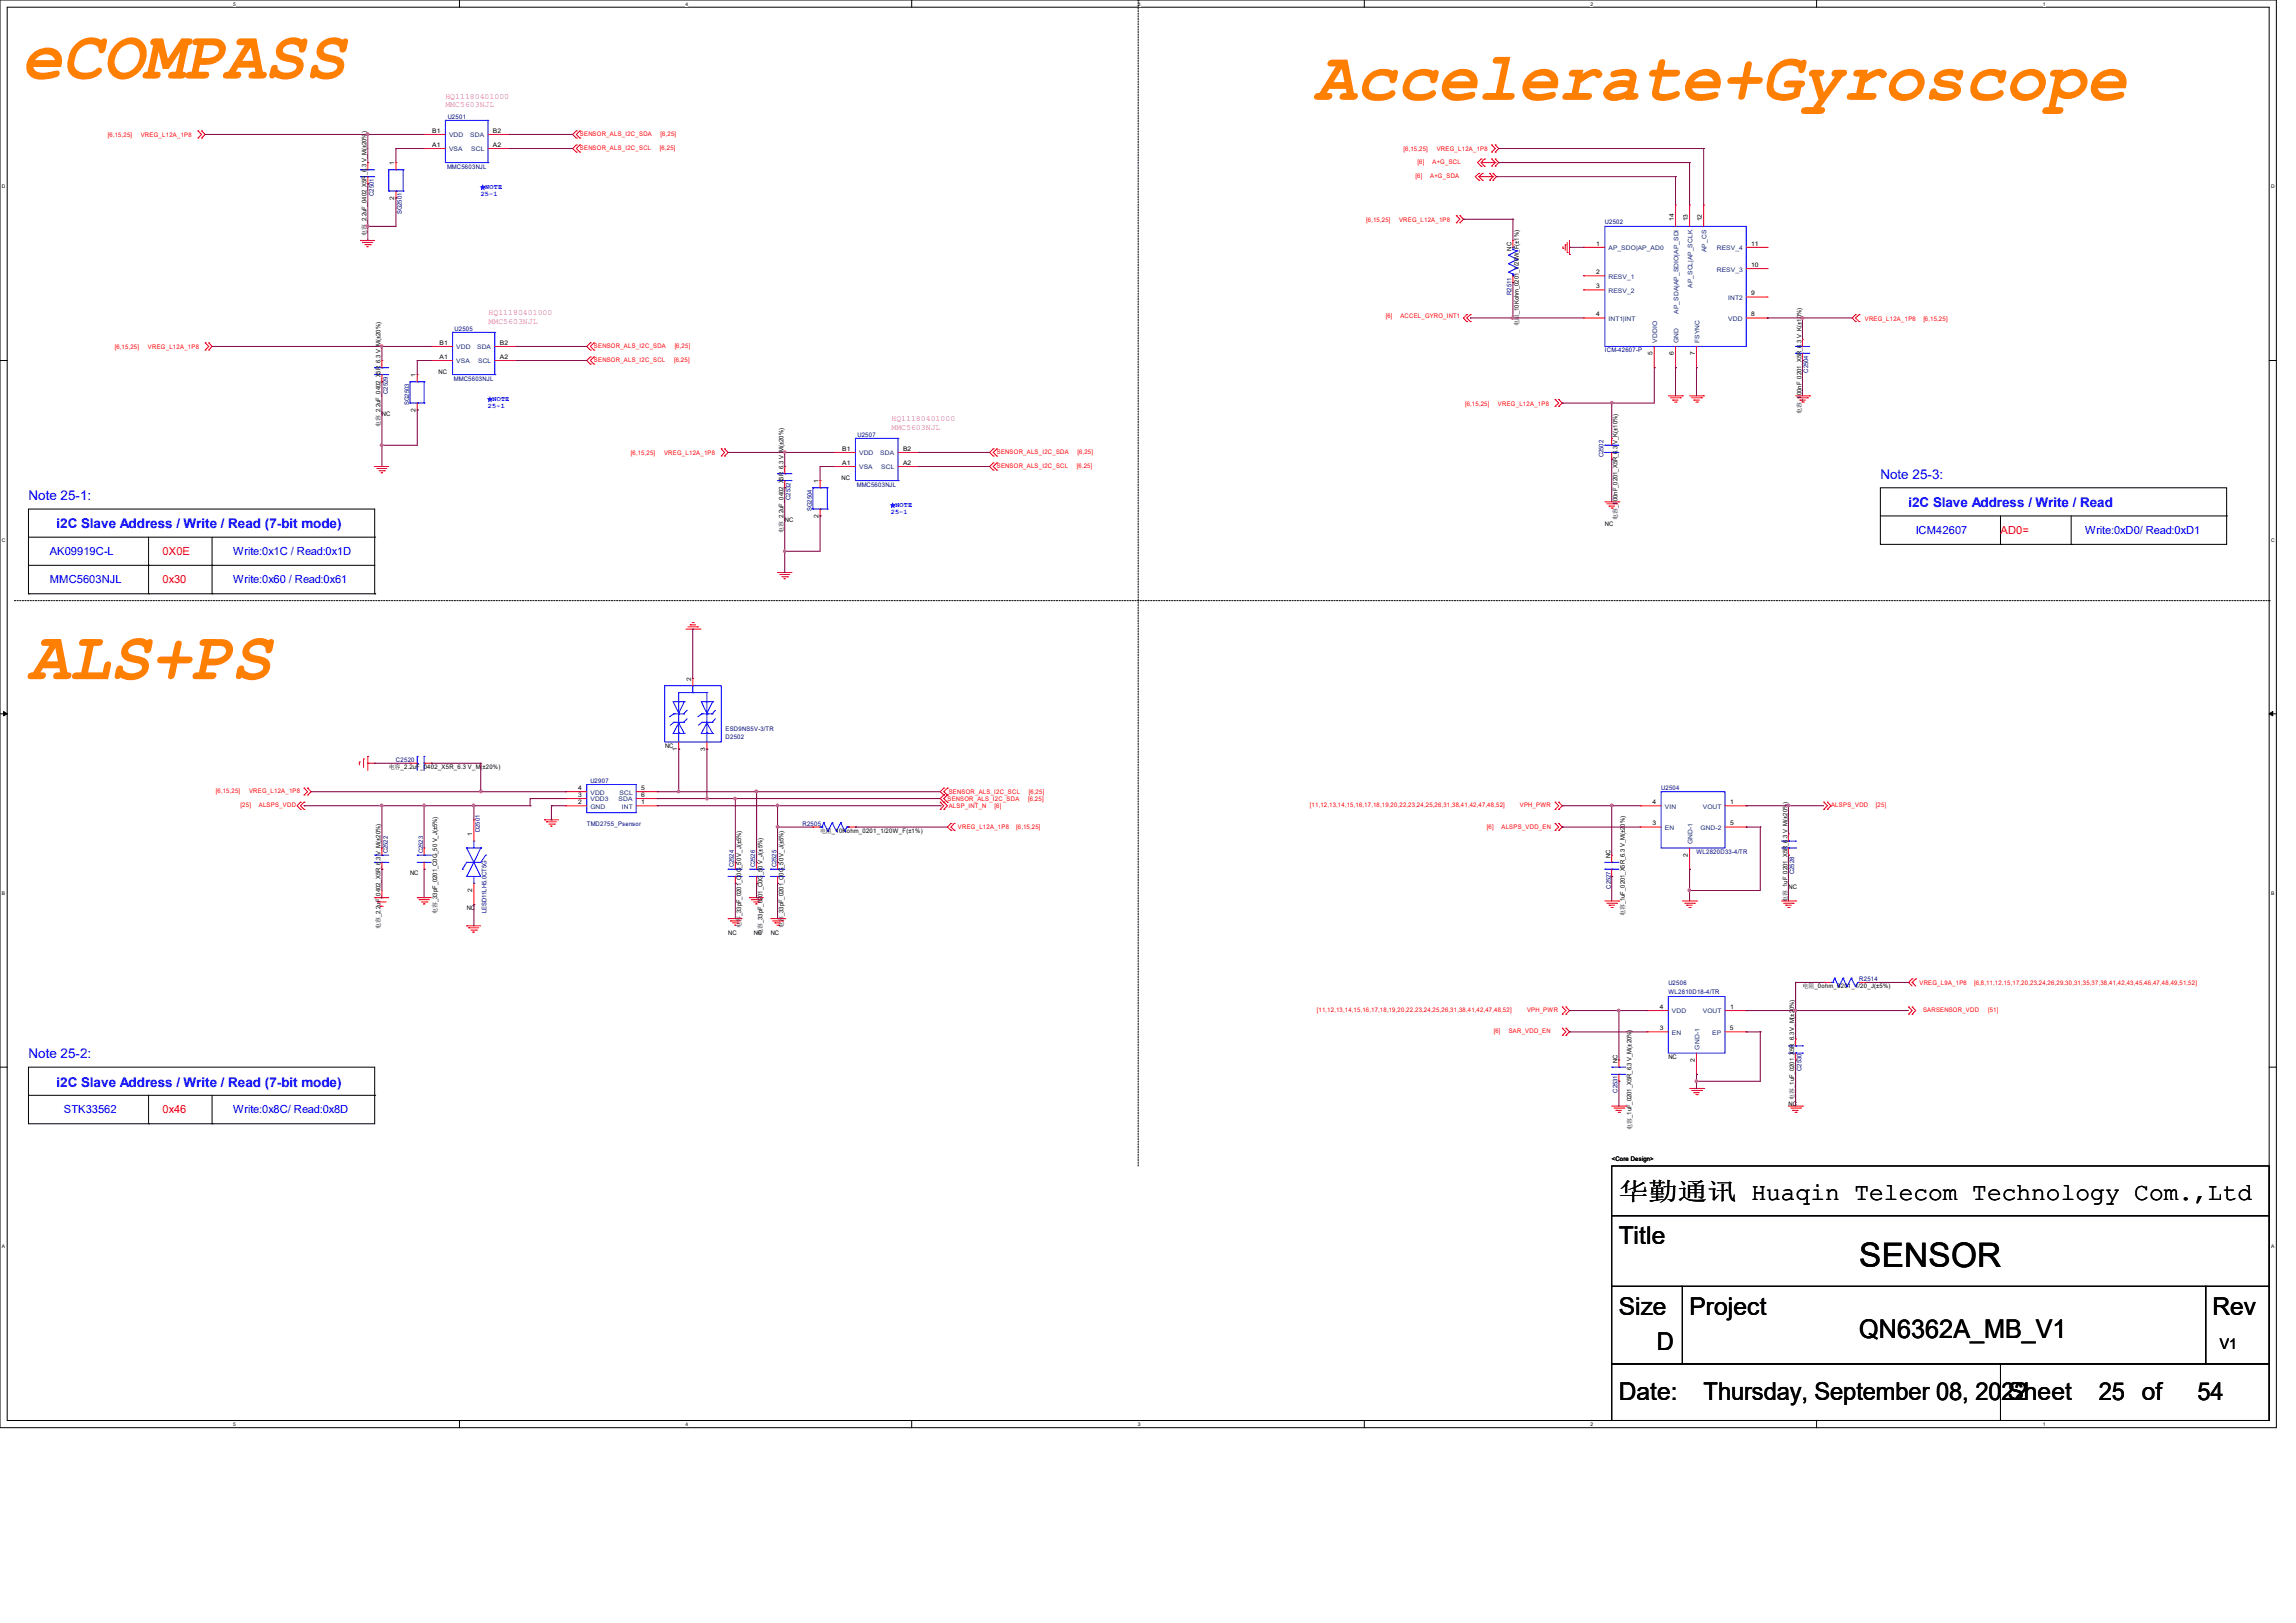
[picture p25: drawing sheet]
<svg xmlns="http://www.w3.org/2000/svg" width="297mm" height="210mm" viewBox="0 0 297 210" stroke-linecap="round" stroke-linejoin="round" font-family="sans-serif">
<defs><g id="words">
<g font-size="8.8" fill="#ff8000">
<text x="2.8" y="10.2">eCOMPASS</text>
<text x="170.1" y="12.9">Accelerate+Gyroscope</text>
<text x="3.7" y="87.9">ALS+PS</text>
</g>
<text font-size="4.4" x="240.5" y="163.9">SENSOR</text>
<text font-size="3.3" x="240.5" y="173.1">QN6362A_MB_V1</text>
<g font-size="3.2">
<text x="209.4" y="155.2">华勤通讯 Huaqin Telecom Technology Com.,Ltd</text>
<text x="209.4" y="161">Title</text>
<text x="209.4" y="170.2">Size</text>
<text x="218.6" y="170.2">Project</text>
<text x="286.2" y="170.2">Rev</text>
<text x="214.3" y="174.8">D</text>
<text x="209.4" y="181.1">Date:</text>
<text x="220.4" y="181.2">Thursday, September 08, 2022</text>
<text x="259.7" y="181.1">Sheet</text>
<text x="271.5" y="181.2">25 of</text>
<text x="284.3" y="181.2">54</text>
</g>
<text font-size="1.9" x="287.2" y="174.5">V1</text>
<g font-size="1.7" fill="#00f">
<text x="3.7" y="64.7">Note 25-1:</text>
<text x="243.2" y="62">Note 25-3:</text>
<text x="246.9" y="65.6">i2C Slave Address / Write / Read</text>
<text x="7.3" y="68.4">i2C Slave Address / Write / Read (7-bit mode)</text>
<text x="3.7" y="136.9">Note 25-2:</text>
<text x="7.3" y="140.6">i2C Slave Address / Write / Read (7-bit mode)</text>
</g>
<g font-size="1.4" fill="#00f">
<text x="6.4" y="71.8">AK09919C-L</text>
<text x="30.2" y="71.8">Write:0x1C / Read:0x1D</text>
<text x="247.8" y="69">ICM42607</text>
<text x="269.7" y="69">Write:0xD0/ Read:0xD1</text>
<text x="6.4" y="75.4">MMC5603NJL</text>
<text x="30.2" y="75.4">Write:0x60 / Read:0x61</text>
<text x="8.3" y="144">STK33562</text>
<text x="30.2" y="144">Write:0x8C/ Read:0x8D</text>
</g>
<g font-size="1.4" fill="#f00">
<text x="21" y="71.8">0X0E</text>
<text x="258.8" y="69">AD0=</text>
<text x="21" y="75.4">0x30</text>
<text x="21" y="144">0x46</text>
</g>
<g font-size="1.1" fill="#f0f">
<text x="57.6" y="12.8">HQ11180401000</text>
<text x="57.6" y="13.9">MMC5603NJL</text>
<text x="63.2" y="40.8">HQ11180401000</text>
<text x="63.2" y="41.9">MMC5603NJL</text>
<text x="115.3" y="54.5">HQ11180401000</text>
<text x="115.3" y="55.6">MMC5603NJL</text>
</g>
<g font-size=".9" fill="#00f">
<text x="62.2" y="25.4">25-1</text>
<text x="62.8" y="24.5">NOTE</text>
<text x="63.1" y="52.8">25-1</text>
<text x="63.7" y="51.9">NOTE</text>
<text x="115.8" y="65.7">NOTE</text>
<text x="115.2" y="66.5">25-1</text>
</g>
<g font-size=".8" fill="#f00">
<text x="14" y="17.8">[6,15,25]</text>
<text x="18.2" y="17.8">VREG_L12A_1P8</text>
<text x="75" y="17.6">SENSOR_ALS_I2C_SDA</text>
<text x="85.5" y="17.6">[6,25]</text>
<text x="75" y="19.4">SENSOR_ALS_I2C_SCL</text>
<text x="85.4" y="19.4">[6,25]</text>
<text x="181.6" y="19.6">[6,15,25]</text>
<text x="183.1" y="23.1">[6]</text>
<text x="183.4" y="21.3">[6]</text>
<text x="185" y="23.1">A+G_SDA</text>
<text x="185.3" y="21.3">A+G_SCL</text>
<text x="185.9" y="19.6">VREG_L12A_1P8</text>
<text x="176.7" y="28.7">[6,15,25]</text>
<text x="181" y="28.7">VREG_L12A_1P8</text>
<text x="179.3" y="41.2">[6]</text>
<text x="181.2" y="41.2">ACCEL_GYRO_INT1</text>
<text x="241.2" y="41.6">VREG_L12A_1P8</text>
<text x="248.8" y="41.6">[6,15,25]</text>
<text x="14.8" y="45.2">[6,15,25]</text>
<text x="19.1" y="45.2">VREG_L12A_1P8</text>
<text x="76.8" y="46.9">SENSOR_ALS_I2C_SCL</text>
<text x="76.8" y="45">SENSOR_ALS_I2C_SDA</text>
<text x="87.2" y="46.9">[6,25]</text>
<text x="87.3" y="45">[6,25]</text>
<text x="189.5" y="52.5">[6,15,25]</text>
<text x="193.8" y="52.5">VREG_L12A_1P8</text>
<text x="81.6" y="58.9">[6,15,25]</text>
<text x="85.9" y="58.9">VREG_L12A_1P8</text>
<text x="129" y="58.8">SENSOR_ALS_I2C_SDA</text>
<text x="139.4" y="58.8">[6,25]</text>
<text x="129" y="60.6">SENSOR_ALS_I2C_SCL</text>
<text x="139.3" y="60.6">[6,25]</text>
<text x="27.9" y="102.7">[6,15,25]</text>
<text x="31.1" y="104.5">[25]</text>
<text x="32.2" y="102.7">VREG_L12A_1P8</text>
<text x="33.5" y="104.5">ALSPS_VDD</text>
<text x="122.6" y="103.6">SENSOR_ALS_I2C_SDA</text>
<text x="122.7" y="102.7">SENSOR_ALS_I2C_SCL</text>
<text x="122.7" y="104.6">ALSP_INT_N</text>
<text x="123.9" y="107.2">VREG_L12A_1P8</text>
<text x="128.7" y="104.6">[6]</text>
<text x="131.5" y="107.2">[6,15,25]</text>
<text x="133" y="103.6">[6,25]</text>
<text x="133.1" y="102.7">[6,25]</text>
<text x="169.5" y="104.5">[11,12,13,14,15,16,17,18,19,20,22,23,24,25,26,31,38,41,42,47,48,52]</text>
<text x="192.3" y="107.2">[6]</text>
<text x="194.2" y="107.2">ALSPS_VDD_EN</text>
<text x="196.6" y="104.5">VPH_PWR</text>
<text x="236.9" y="104.5">ALSPS_VDD</text>
<text x="242.7" y="104.5">[25]</text>
<text x="170.3" y="131">[11,12,13,14,15,16,17,18,19,20,22,23,24,25,26,31,38,41,42,47,48,52]</text>
<text x="197.5" y="131">VPH_PWR</text>
<text x="248.3" y="127.5">VREG_L9A_1P8</text>
<text x="248.8" y="131">SARSENSOR_VDD</text>
<text x="255.4" y="127.5">[6,8,11,12,15,17,20,23,24,26,29,30,31,35,37,38,41,42,43,45,46,47,48,49,51,52]</text>
<text x="257.2" y="131">[51]</text>
<text x="193.2" y="133.7">[6]</text>
<text x="195.2" y="133.7">SAR_VDD_EN</text>
</g>
<g font-size=".8">
<text x="55.9" y="17.2">B1</text>
<text x="63.8" y="17.2">B2</text>
<text x="51" y="21.3" transform="rotate(-90 51 21.3)">1</text>
<text x="55.9" y="19">A1</text>
<text x="63.8" y="19">A2</text>
<text x="51" y="25.8" transform="rotate(-90 51 25.8)">2</text>
<text x="216.5" y="28.6" transform="rotate(-90 216.5 28.6)">14</text>
<text x="218.3" y="28.6" transform="rotate(-90 218.3 28.6)">13</text>
<text x="220.2" y="28.6" transform="rotate(-90 220.2 28.6)">12</text>
<text x="47.4" y="30.6" transform="rotate(-90 47.4 30.6)">电容_2.2uF_0402_X5R_6.3 V_M(±20%)</text>
<text x="195.5" y="32.4" transform="rotate(-90 195.5 32.4)">NC</text>
<text x="206.5" y="31.8">1</text>
<text x="206.5" y="35.5">2</text>
<text x="226.6" y="34.5">10</text>
<text x="226.6" y="31.8">11</text>
<text x="206.5" y="37.3">3</text>
<text x="206.5" y="40.9">4</text>
<text x="226.5" y="40.9">8</text>
<text x="226.5" y="38.2">9</text>
<text x="56.8" y="44.6">B1</text>
<text x="56.8" y="46.4">A1</text>
<text x="64.7" y="46.4">A2</text>
<text x="64.7" y="44.6">B2</text>
<text x="196.5" y="42.2" transform="rotate(-90 196.5 42.2)">电阻_10Kohm_0201_1/20W_F(±1%)</text>
<text x="213.8" y="45.9" transform="rotate(-90 213.8 45.9)">5</text>
<text x="216.5" y="45.9" transform="rotate(-90 216.5 45.9)">6</text>
<text x="219.2" y="45.9" transform="rotate(-90 219.2 45.9)">7</text>
<text x="49.4" y="53.8">NC</text>
<text x="53.8" y="53.3" transform="rotate(-90 53.8 53.3)">2</text>
<text x="53.8" y="48.8" transform="rotate(-90 53.8 48.8)">1</text>
<text x="56.7" y="48.4">NC</text>
<text x="233" y="53.5" transform="rotate(-90 233 53.5)">电容_100nF_0201_X5R_6.3 V_K(±10%)</text>
<text x="49.2" y="55.2" transform="rotate(-90 49.2 55.2)">电容_2.2uF_0402_X5R_6.3 V_M(±20%)</text>
<text x="109" y="58.3">B1</text>
<text x="116.8" y="58.3">B2</text>
<text x="105.9" y="62.5" transform="rotate(-90 105.9 62.5)">1</text>
<text x="108.9" y="62.1">NC</text>
<text x="109" y="60.1">A1</text>
<text x="116.8" y="60.1">A2</text>
<text x="101.3" y="69" transform="rotate(-90 101.3 69)">电容_2.2uF_0402_X5R_6.3 V_M(±20%)</text>
<text x="101.5" y="67.5">NC</text>
<text x="105.9" y="67" transform="rotate(-90 105.9 67)">2</text>
<text x="207.6" y="68.1">NC</text>
<text x="209.3" y="67.2" transform="rotate(-90 209.3 67.2)">电容_100nF_0201_X5R_6.3 V_K(±10%)</text>
<text x="89.4" y="88.1" transform="rotate(-90 89.4 88.1)">2</text>
<text x="50.3" y="99.5">电容_2.2uF_0402_X5R_6.3 V_M(±20%)</text>
<text x="86" y="96.8">NC</text>
<text x="87.6" y="97.1" transform="rotate(-90 87.6 97.1)">1</text>
<text x="91.2" y="97.1" transform="rotate(-90 91.2 97.1)">3</text>
<text x="74.8" y="104">2</text>
<text x="74.8" y="103.1">3</text>
<text x="74.8" y="102.2">4</text>
<text x="82.9" y="104">1</text>
<text x="82.9" y="102.2">5</text>
<text x="82.9" y="103.1">6</text>
<text x="106.1" y="107.8">电阻_10Kohm_0201_1/20W_F(±1%)</text>
<text x="213.8" y="106.8">3</text>
<text x="213.8" y="104">4</text>
<text x="223.8" y="104">1</text>
<text x="223.8" y="106.8">5</text>
<text x="53" y="113.2">NC</text>
<text x="61.1" y="108.2" transform="rotate(-90 61.1 108.2)">1</text>
<text x="208.3" y="111.1" transform="rotate(-90 208.3 111.1)">NC</text>
<text x="218.3" y="110.8" transform="rotate(-90 218.3 110.8)">2</text>
<text x="56.6" y="118.2" transform="rotate(-90 56.6 118.2)">电容_33pF_0201_C0G_50 V_J(±5%)</text>
<text x="60.4" y="117.8">NC</text>
<text x="61.1" y="115.4" transform="rotate(-90 61.1 115.4)">2</text>
<text x="210.2" y="118.5" transform="rotate(-90 210.2 118.5)">电容_1uF_0201_X5R_6.3 V_M(±20%)</text>
<text x="231.2" y="116.7" transform="rotate(-90 231.2 116.7)">电容_1uF_0201_X5R_6.3 V_M(±20%)</text>
<text x="231.4" y="115.1">NC</text>
<text x="49.2" y="120.2" transform="rotate(-90 49.2 120.2)">电容_2.2uF_0402_X5R_6.3 V_M(±20%)</text>
<text x="94.2" y="120.9">NC</text>
<text x="95.9" y="120.1" transform="rotate(-90 95.9 120.1)">电容_33pF_0201_C0G_50 V_J(±5%)</text>
<text x="97.5" y="120.9">NC</text>
<text x="98.6" y="121" transform="rotate(-90 98.6 121)">电容_33pF_0201_C0G_50 V_J(±5%)</text>
<text x="99.7" y="120.9">NC</text>
<text x="101.3" y="120.1" transform="rotate(-90 101.3 120.1)">电容_33pF_0201_C0G_50 V_J(±5%)</text>
<text x="214.7" y="130.5">4</text>
<text x="223.8" y="130.5">1</text>
<text x="233.2" y="127.9">电阻_0ohm_0201_1/20_J(±5%)</text>
<text x="209.2" y="137.6" transform="rotate(-90 209.2 137.6)">NC</text>
<text x="214.7" y="133.3">3</text>
<text x="215.8" y="137.1">NC</text>
<text x="219.2" y="137.4" transform="rotate(-90 219.2 137.4)">2</text>
<text x="223.8" y="133.3">5</text>
<text x="231.4" y="143.2">NC</text>
<text x="232.1" y="142.3" transform="rotate(-90 232.1 142.3)">电容_1uF_0201_X5R_6.3 V_M(±20%)</text>
<text x="211.1" y="146.2" transform="rotate(-90 211.1 146.2)">电容_1uF_0201_X5R_6.3 V_M(±20%)</text>
<text x="208.5" y="150.3">&lt;Core Design&gt;</text>
</g>
<g font-size=".8" fill="#000080">
<text x="57.9" y="15.4">U2501</text>
<text x="57.8" y="21.8">MMC5603NJL</text>
<text x="48.3" y="25.4" transform="rotate(-90 48.3 25.4)">C2501</text>
<text x="52" y="27.7" transform="rotate(-90 52 27.7)">SG2501</text>
<text x="207.6" y="29">U2502</text>
<text x="195.5" y="38.1" transform="rotate(-90 195.5 38.1)">R2511</text>
<text x="58.8" y="42.8">U2505</text>
<text x="207.6" y="45.6">ICM-42607-P</text>
<text x="50.2" y="51" transform="rotate(-90 50.2 51)">C2529</text>
<text x="52.9" y="52.4" transform="rotate(-90 52.9 52.4)">SG2503</text>
<text x="58.7" y="49.3">MMC5603NJL</text>
<text x="233.9" y="48.2" transform="rotate(-90 233.9 48.2)">C2504</text>
<text x="110.9" y="56.6">U2507</text>
<text x="207.4" y="59.2" transform="rotate(-90 207.4 59.2)">C2502</text>
<text x="102.3" y="64.7" transform="rotate(-90 102.3 64.7)">C2532</text>
<text x="110.8" y="63">MMC5603NJL</text>
<text x="105" y="66.1" transform="rotate(-90 105 66.1)">SG2504</text>
<text x="93.9" y="95.7">D2502</text>
<text x="93.9" y="94.6">ESD9NS5V-3/TR</text>
<text x="51.2" y="98.6">C2520</text>
<text x="76.4" y="101.3">U2907</text>
<text x="62.1" y="107.7" transform="rotate(-90 62.1 107.7)">D2501</text>
<text x="75.9" y="106.8">TMD2755_Psensor</text>
<text x="103.8" y="106.8">R2505</text>
<text x="214.9" y="102.3">U2504</text>
<text x="50.2" y="110.4" transform="rotate(-90 50.2 110.4)">C2522</text>
<text x="54.7" y="110.4" transform="rotate(-90 54.7 110.4)">C2523</text>
<text x="95" y="112.2" transform="rotate(-90 95 112.2)">C2524</text>
<text x="97.7" y="112.2" transform="rotate(-90 97.7 112.2)">C2526</text>
<text x="100.5" y="112.2" transform="rotate(-90 100.5 112.2)">C2525</text>
<text x="219.4" y="110.5">WL2820D33-4/TR</text>
<text x="232.1" y="113.1" transform="rotate(-90 232.1 113.1)">C2528</text>
<text x="63" y="118.2" transform="rotate(-90 63 118.2)">LESD11LH5.0CT5G</text>
<text x="208.4" y="115" transform="rotate(-90 208.4 115)">C2527</text>
<text x="215.8" y="127.5">U2506</text>
<text x="215.8" y="128.6">WL2810D18-4/TR</text>
<text x="240.5" y="127">R2514</text>
<text x="209.2" y="141.4" transform="rotate(-90 209.2 141.4)">C2531</text>
<text x="233" y="138.6" transform="rotate(-90 233 138.6)">C2530</text>
</g>
<g font-size=".8" fill="#004080">
<text x="58.1" y="17.8">VDD</text>
<text x="60.8" y="17.8">SDA</text>
<text x="58.1" y="19.6">VSA</text>
<text x="61" y="19.6">SCL</text>
<text x="208.1" y="32.4">AP_SDO|AP_AD0</text>
<text x="220.8" y="32.6" transform="rotate(-90 220.8 32.6)">AP_CS</text>
<text x="222.1" y="35.1">RESV_3</text>
<text x="222.1" y="32.4">RESV_4</text>
<text x="208.1" y="36.1">RESV_1</text>
<text x="208.1" y="37.9">RESV_2</text>
<text x="208.1" y="41.5">INT1|INT</text>
<text x="217.1" y="40.6" transform="rotate(-90 217.1 40.6)">AP_SDA|AP_SDIO|AP_SDI</text>
<text x="218.9" y="37.3" transform="rotate(-90 218.9 37.3)">AP_SCL|AP_SCLK</text>
<text x="223.6" y="41.5">VDD</text>
<text x="223.6" y="38.8">INT2</text>
<text x="59" y="45.2">VDD</text>
<text x="59" y="47">VSA</text>
<text x="61.7" y="45.2">SDA</text>
<text x="61.9" y="47">SCL</text>
<text x="214.4" y="44.4" transform="rotate(-90 214.4 44.4)">VDDIO</text>
<text x="217.1" y="44.4" transform="rotate(-90 217.1 44.4)">GND</text>
<text x="219.8" y="44.4" transform="rotate(-90 219.8 44.4)">FSYNC</text>
<text x="111.1" y="58.9">VDD</text>
<text x="113.9" y="58.9">SDA</text>
<text x="111.1" y="60.7">VSA</text>
<text x="114" y="60.7">SCL</text>
<text x="76.4" y="104.6">GND</text>
<text x="76.4" y="103.7">VDD3</text>
<text x="76.4" y="102.8">VDD</text>
<text x="80" y="103.7">SDA</text>
<text x="80.1" y="102.8">SCL</text>
<text x="80.4" y="104.6">INT</text>
<text x="215.4" y="107.4">EN</text>
<text x="215.4" y="104.6">VIN</text>
<text x="220" y="107.4">GND-2</text>
<text x="220.3" y="104.6">VOUT</text>
<text x="218.9" y="109.3" transform="rotate(-90 218.9 109.3)">GND-1</text>
<text x="216.3" y="131.1">VDD</text>
<text x="220.3" y="131.1">VOUT</text>
<text x="216.3" y="133.9">EN</text>
<text x="219.8" y="135.8" transform="rotate(-90 219.8 135.8)">GND-1</text>
<text x="221.5" y="133.9">EP</text>
</g>
<g font-size=".6">
<text x="30.2" y=".7">5</text>
<text x="88.7" y=".7">4</text>
<text x="147.2" y=".7">3</text>
<text x="205.7" y=".7">2</text>
<text x="264.2" y=".7">1</text>
<text x=".3" y="24.4">D</text>
<text x="293.8" y="24.4">D</text>
<text x=".3" y="70.1">C</text>
<text x="293.8" y="70.1">C</text>
<text x=".3" y="115.8">B</text>
<text x="293.8" y="115.8">B</text>
<text x=".3" y="161.5">A</text>
<text x="293.8" y="161.5">A</text>
<text x="30.2" y="184.5">5</text>
<text x="88.7" y="184.5">4</text>
<text x="147.2" y="184.5">3</text>
<text x="205.7" y="184.5">2</text>
<text x="264.2" y="184.5">1</text>
</g>
<g font-size=".6" fill="#00f">
<text x="62.2" y="24.5">★</text>
<text x="63.1" y="51.9">★</text>
<text x="115.2" y="65.6">★</text>
</g>
</g></defs>
<path d="M0 0h294.5v184.7h-294.5zM.9 .9h292.6v182.9h-292.6z" fill="none" stroke="#000" stroke-width=".13"/>
<g fill="#fff">
<path d="M30.2 .1h.3v.7h-.3z"/>
<path d="M30.2 183.9h.3v.8h-.3z"/>
</g>
<path d="M59.4 0v.9M59.4 183.8v.9" fill="none" stroke="#000" stroke-width=".13"/>
<g fill="#fff">
<path d="M88.7 .1h.3v.7h-.3z"/>
<path d="M88.7 183.9h.3v.8h-.3z"/>
</g>
<path d="M117.9 0v.9M117.9 183.8v.9" fill="none" stroke="#000" stroke-width=".13"/>
<g fill="#fff">
<path d="M147.2 .1h.3v.7h-.3z"/>
<path d="M147.2 183.9h.3v.8h-.3z"/>
</g>
<path d="M176.5 0v.9M176.5 183.8v.9" fill="none" stroke="#000" stroke-width=".13"/>
<g fill="#fff">
<path d="M205.7 .1h.4v.7h-.4z"/>
<path d="M205.7 183.9h.4v.8h-.4z"/>
</g>
<path d="M235 0v.9M235 183.8v.9" fill="none" stroke="#000" stroke-width=".13"/>
<g fill="#fff">
<path d="M264.2 .1h.4v.7h-.4z"/>
<path d="M264.2 183.9h.4v.8h-.4z"/>
<path d="M.3 23.8h.4v.7h-.4z"/>
<path d="M293.8 23.8h.5v.7h-.5z"/>
<path d="M.3 69.5h.4v.7h-.4z"/>
<path d="M293.8 69.5h.5v.7h-.5z"/>
</g>
<path d="M0 46.7h.9M293.5 46.7h1" fill="none" stroke="#000" stroke-width=".13"/>
<g fill="#fff">
<path d="M.3 115.2h.4v.8h-.4z"/>
<path d="M293.8 115.2h.4v.8h-.4z"/>
</g>
<path d="M0 92.4h.9M293.5 92.4h1" fill="none" stroke="#000" stroke-width=".13"/>
<path d="M.5 92.1l.4 .3-.4 .2zM293.5 92.4l.5-.3v.5z" fill="#000" stroke="#000" stroke-width=".13"/>
<g fill="#fff">
<path d="M.3 161h.3v.7h-.3z"/>
<path d="M293.8 161h.4v.7h-.4z"/>
</g>
<g fill="none" stroke="#000" stroke-width=".13">
<path d="M3.7 65.9h44.8v7.3h-44.8zM3.7 76.8h.1M3.7 69.5h44.8M3.7 76.8h44.8M3.7 73.2v3.6M19.2 73.2h.1M19.2 76.8h.1M19.2 69.5v7.3M27.4 73.2h.1M27.4 76.8h.1M27.4 69.5v7.3M48.5 69.5h.1"/>
<path d="M48.5 76.8h.1M48.5 73.2v3.6M243.2 63.1h44.8v7.3h-44.8zM243.2 66.8h44.8M258.8 70.4h.1M258.8 66.8v3.6M267.9 70.4h.1M267.9 66.8v3.6M288 66.8h.1M0 138.1h.9M3.7 138.1h44.8v7.3h-44.8zM293.5 138.1h1"/>
<path d="M3.7 141.7h44.8M19.2 145.4h.1M19.2 141.7v3.7M27.4 145.4h.1M27.4 141.7v3.7M48.5 141.7h.1M208.5 157.3h85v9.2h-85zM208.5 150.9h85v6.4h-85zM208.5 166.5h9.1v10h-9.1zM208.5 176.5h50.3v7.3h-50.3zM217.6 166.5h67.7v10h-67.7zM258.8 176.5h34.7v7.3h-34.7z"/>
<path d="M285.3 166.5h8.2v10h-8.2z"/>
</g>
<path d="M147.2 0h.1M1.9 77.7h291.6M293.5 77.7h.1M147.2 150.9v-150.9" fill="none" stroke="#000" stroke-width=".13" stroke-dasharray=".2 .2"/>
<g fill="none" stroke="#f00" stroke-width=".13">
<path d="M25.6 16.9l.5 .5-.5 .5M25.6 17.9h.1M25.6 16.9h.1M26.1 16.9l.4 .5-.4 .5M26.1 16.9h.1M26.1 17.9h.1M54.9 17.4h.1M54.9 19.2h.1M54.9 19.2h2.7M54.9 17.4h2.7M63.1 19.2h2.8M63.1 17.4h2.8"/>
<path d="M65.9 19.2h.1M65.9 17.4h.1M74.5 18.8l-.4 .4 .4 .5M74.5 16.9l-.4 .5 .4 .5M74.5 18.8h.1M74.5 19.7h.1M74.5 17.9h.1M74.5 16.9h.1M75 19.7h.1M75 18.8h.1M75 16.9h.1M75 17.9h.1"/>
<path d="M75 18.8l-.5 .4 .5 .5M75 16.9l-.5 .5 .5 .5M193 18.8h.1M193 19.7h.1M193 18.8l.4 .4-.4 .5M193.4 18.8l.5 .4-.5 .5M193.4 19.7h.1M193.4 18.8h.1M46.7 31.1h1.8M46.7 31.1h.1M46.9 31.4h1.3M46.9 31.4h.1"/>
<path d="M47.2 31.7h.7M47.5 31.9h.2M47.5 31.9h.1M47.6 21h.1M47.6 23.8h.1M47.6 21v1M47.6 22.9v.9M47.9 31.7h.1M51.2 25.6h.1M51.2 21h.1M51.2 21v1M51.2 24.7v.9"/>
<path d="M188.4 28.8h.1M188.4 27.9h.1M188.4 27.9l.4 .5-.4 .4M188.8 27.9h.1M188.8 28.8h.1M188.8 27.9l.5 .5-.5 .4M191.3 22.4l-.5 .5 .5 .4M191.3 22.4h.1M191.3 23.3h.1M191.3 22.9l.5 .4M191.3 22.9h1.8M191.6 20.6l-.5 .4 .5 .5"/>
<path d="M191.6 20.6h.1M191.6 21.5h.1M191.6 21l.4 .5M191.6 21h1.8M191.8 22.4h.1M191.8 23.3h.1M191.8 22.4l-.5 .5M192 20.6l-.4 .4M192 20.6h.1M192 21.5h.1M192.7 22.4h.1M192.7 23.3h.1"/>
<path d="M192.7 22.4l.4 .5M193 20.6h.1M193 21.5h.1M193 20.6l.4 .4M193.1 23.3h.1M193.1 22.4h.1M193.1 22.9h.1M193.1 22.9l-.4 .4M193.1 22.4l.5 .5-.5 .4M193.4 20.6l.5 .4-.5 .5M193.4 21.5h.1M193.4 20.6h.1"/>
<path d="M193.4 21h.1M193.4 21l-.4 .5M195.7 36.6h.1M195.7 31.1h.1M195.7 31.1v.9M195.7 35.7v.9M202.2 32.1h.1M202.2 31.9v.2M202.5 31.7h.1M202.5 31.7v.7M202.7 32.7h.1M202.7 31.4v1.3"/>
<path d="M203 32.9h.1M203 31.1v1.8M204.9 32h2.7M204.9 35.7h2.7M204.9 37.5h2.7M204.9 32h.1M204.9 35.7h.1M204.9 37.5h.1M216.7 26.5h.1M216.7 26.5v2.8M218.6 26.5h.1M218.6 26.5v2.8"/>
<path d="M220.4 26.5h.1M220.4 26.5v2.8M225.9 32h2.7M225.9 38.4h2.7M225.9 34.8h2.7M228.6 38.4h.1M228.6 34.8h.1M228.6 32h.1M26.5 44.4l.5 .4-.5 .5M26.5 45.3h.1M26.5 44.4h.1M27 44.4h.1"/>
<path d="M27 45.3h.1M27 44.4l.4 .4-.4 .5M49.4 46.7h.1M49.4 49.4h.1M49.4 46.7v.9M49.4 48.5v.9M54 53h.1M54 48.5h.1M54 48.5v.9M54 52.2v.8M55.8 44.8h.1M55.8 46.7h.1"/>
<path d="M55.8 46.7h2.7M55.8 44.8h2.7M64 46.7h2.8M64 44.8h2.8M66.8 46.7h.1M66.8 44.8h.1M76.4 46.2h.1M76.4 47.1h.1M76.4 45.3h.1M76.4 44.4h.1M76.4 46.2l-.5 .5 .5 .4M76.4 44.4l-.5 .4 .5 .5"/>
<path d="M76.8 46.2l-.4 .5 .4 .4M76.8 44.4l-.4 .4 .4 .5M76.8 47.1h.1M76.8 46.2h.1M76.8 44.4h.1M76.8 45.3h.1M93.3 58.1l.4 .4-.4 .5M93.3 59h.1M93.3 58.1h.1M93.7 58.1h.1M93.7 59h.1M93.7 58.1l.5 .4-.5 .5"/>
<path d="M107.9 58.5h2.8M107.9 58.5h.1M116.2 58.5h2.7M118.9 58.5h.1M128.5 58.1l-.5 .4 .5 .5M128.5 59.9l-.5 .5 .5 .4M128.5 59h.1M128.5 58.1h.1M128.5 59.9h.1M128.9 58.1h.1M128.9 59h.1M128.9 59.9h.1"/>
<path d="M128.9 58.1l-.4 .4 .4 .5M128.9 59.9l-.4 .5 .4 .4M189.7 40.7l-.4 .4 .4 .5M189.7 40.7h.1M189.7 41.6h.1M190.2 40.7h.1M190.2 41.6h.1M190.2 40.7l-.5 .4 .5 .5M201.2 52.6h.1M201.2 51.7h.1M201.2 51.7l.4 .5-.4 .4M201.6 51.7h.1"/>
<path d="M201.6 52.6h.1M201.6 51.7l.5 .5-.5 .4M204.9 41.1h2.7M204.9 41.1h.1M208.5 59.4h.1M208.5 56.7h.1M208.5 56.7v.9M208.5 58.5v.9M214 47.6h.1M214 44.8v2.8M215.8 51.2h1.8M216.1 51.5h1.3"/>
<path d="M216.4 51.8h.7M216.4 51.8h.1M216.6 52h.2M216.7 47.6h.1M216.7 44.8v2.8M216.8 52h.1M217.4 51.5h.1M217.6 51.2h.1M218.6 51.2h1.8M218.8 51.5h1.3M219.1 51.8h.7M219.1 51.8h.1"/>
<path d="M219.4 52h.2M219.5 47.6h.1M219.5 44.8v2.8M219.6 52h.1M220.1 51.5h.1M220.4 51.2h.1M225.9 41.1h2.7M228.6 41.1h.1M232.3 51.2h1.8M232.5 51.5h1.3M232.8 51.8h.8M232.8 51.8h.1"/>
<path d="M233.1 52h.2M233.2 43.9h.1M233.2 46.7h.1M233.2 43.9v.9M233.2 45.7v1M233.3 52h.1M233.8 51.5h.1M234.1 51.2h.1M240 40.7l-.4 .4 .4 .5M240 40.7h.1M240 41.6h.1M240.5 41.6h.1"/>
<path d="M240.5 40.7h.1M240.5 40.7l-.5 .4 .5 .5M48.5 60.4h.1M48.5 60.4h1.8M48.8 60.6h1.2M48.8 60.6h.1M49 60.9h.7M49.3 61.2h.2M49.3 61.2h.1M49.7 60.9h.1M100.6 74.1h1.8M100.6 74.1h.1"/>
<path d="M100.9 74.3h.1M100.9 74.3h1.3M101.1 74.6h.8M101.4 74.9h.1M101.4 74.9h.2M101.5 60.4h.1M101.5 63.1h.1M101.5 60.4v.9M101.5 62.2v.9M101.9 74.6h.1M106.1 66.8h.1M106.1 62.2h.1"/>
<path d="M106.1 62.2v.9M106.1 65.9v.9M107.9 60.4h2.8M107.9 60.4h.1M116.2 60.4h2.7M118.9 60.4h.1M128.5 60.8h.1M128.9 60.8h.1M207.6 64.9h1.8M207.9 65.2h1.2M208.2 65.5h.1M208.2 65.5h.7"/>
<path d="M208.4 65.7h.2M208.6 65.7h.1M209.1 65.2h.1M209.4 64.9h.1M46.5 98.6h.1M46.5 98.6v.4M47 98.2h.1M47 98.2v1.1M47.6 98.8h.9M47.6 98.8h.1M47.6 97.9h.1M47.6 97.9v1.8"/>
<path d="M53 98.8h1M53 98.8h.1M54.9 98.8h.9M55.8 98.8h.1M87.8 96.9h.1M87.8 96v.9M88.7 81.4h1.9M89 81.1h1.3M89.3 80.9h.7M89.3 80.9h.1M89.5 80.6h.2M89.6 87.8h.1"/>
<path d="M89.6 87.8v.9M89.7 80.6h.1M90.3 81.1h.1M90.6 81.4h.1M91.4 96.9h.1M91.4 96v.9M38.9 103.8l-.5 .5 .5 .4M38.9 104.7h.1M38.9 103.8h.1M39.3 102l.5 .4-.5 .5M39.3 102h.1M39.3 102.9h.1"/>
<path d="M39.3 104.7h.1M39.3 103.8h.1M39.3 103.8l-.4 .5 .4 .4M39.8 102l.5 .4-.5 .5M39.8 102.9h.1M39.8 102h.1M48.5 116.2h.1M48.5 116.2h1.8M48.9 116.7h.1M48.9 116.7h1.1M49.2 117.3h.1M49.2 117.3h.4"/>
<path d="M49.4 116.2h.1M49.4 109.7h.1M49.4 112.5h.1M49.4 109.7v1M49.4 111.6v.9M49.4 115.2v1M54 116.2h.1M54 116.2h1.8M54.2 116.4h.1M54.2 116.4h1.3M54.5 116.7h.7M54.8 117h.1"/>
<path d="M54.8 117h.2M54.9 109.7h.1M54.9 112.5h.1M54.9 109.7v1M54.9 111.6v.9M55.2 116.7h.1M60.4 119.8h.1M60.4 119.8h1.8M61.3 106.1h.1M61.3 117.1h.1M61.3 106.1v2.7M61.3 114.3v2.8"/>
<path d="M70.4 106.1h.1M70.4 106.1h1.9M70.7 106.3h.1M70.7 106.3h1.3M71 106.6h.7M71.2 106.9h.2M71.2 106.9h.1M71.7 106.6h.1M73.2 104.3h.1M73.2 103.3h.1M73.2 102.4h.1M73.2 104.3h2.7"/>
<path d="M73.2 103.3h2.7M73.2 102.4h2.7M82.3 104.3h2.7M82.3 103.3h2.7M82.3 102.4h2.7M85 104.3h.1M85 102.4h.1M85 103.3h.1M94.2 118.9h.1M94.2 118.9h1.8M94.5 119.2h.1M94.5 119.2h1.3"/>
<path d="M94.7 119.4h.8M95 119.7h.1M95 119.7h.2M95.1 111.6h.1M95.1 114.3h.1M95.1 111.6v.9M95.1 113.4v.9M95.5 119.4h.1M96.9 116.2h.1M96.9 116.2h1.9M97.2 116.4h.1M97.2 116.4h1.3"/>
<path d="M97.5 116.7h.7M97.7 117h.1M97.7 117h.3M97.9 111.6h.1M97.9 114.3h.1M97.9 111.6v.9M97.9 113.4v.9M98.2 116.7h.1M99.7 118.9h1.8M99.9 119.2h1.4M100.2 119.4h.1M100.2 119.4h.8"/>
<path d="M100.5 119.7h.2M100.6 111.6h.1M100.6 114.3h.1M100.6 111.6v.9M100.6 113.4v.9M100.7 119.7h.1M101.3 119.2h.1M101.5 118.9h.1M105.2 107h.1M105.2 107h.9M109.7 107h1M110.7 107h.1"/>
<path d="M121.6 103.8l.5 .5-.5 .4M121.6 103.8h.1M121.6 104.7h.1M122.1 102.9h.1M122.1 102h.1M122.1 103.8h.1M122.1 104.7h.1M122.1 102l-.5 .4 .5 .5M122.1 102.9l-.5 .4 1 1-.5 .4M122.6 102l-.5 .4 .5 .5M122.6 102.9l-.5 .4 .5 .5M122.6 102h.1"/>
<path d="M122.6 102.9h.1M122.6 103.8h.1M123 106.6l-.4 .4 .4 .4M123 107.4h.1M123 106.6h.1M123.4 106.6l-.4 .4 .4 .4M123.4 106.6h.1M123.4 107.4h.1M201.2 103.8h.1M201.2 104.7h.1M201.2 106.6h.1M201.2 107.4h.1"/>
<path d="M201.2 103.8l.4 .5-.4 .4M201.2 106.6l.4 .4-.4 .4M201.6 104.7h.1M201.6 103.8h.1M201.6 107.4h.1M201.6 106.6h.1M201.6 103.8l.5 .5-.5 .4M201.6 106.6l.5 .4-.5 .4M207.6 116.6h1.8M207.9 116.9h1.2M208.2 117.1h.1M208.2 117.1h.7"/>
<path d="M208.4 117.4h.2M208.5 110.7h.1M208.5 113.4h.1M208.5 110.7v.9M208.5 112.5v.9M208.6 117.4h.1M209.1 116.9h.1M209.4 116.6h.1M212.2 107h2.7M212.2 104.3h2.7M212.2 107h.1M212.2 104.3h.1"/>
<path d="M217.6 116.6h1.9M217.9 116.9h1.3M218.2 117.1h.1M218.2 117.1h.7M218.5 117.4h.2M218.6 112.5h.1M218.6 109.7v2.8M218.7 117.4h.1M219.2 116.9h.1M219.5 116.6h.1M223.1 107h2.8M223.1 104.3h2.8"/>
<path d="M225.9 104.3h.1M225.9 107h.1M230.5 116.6h1.8M230.7 116.9h1.3M231 117.1h.7M231 117.1h.1M231.3 117.4h.1M231.4 110.7h.1M231.4 107.9h.1M231.4 107.9v.9M231.4 109.7v1M231.4 117.4h.1"/>
<path d="M232 116.9h.1M232.3 116.6h.1M235.9 104.7h.1M235.9 103.8h.1M235.9 103.8l.5 .5-.5 .4M236.4 104.7h.1M236.4 103.8h.1M236.4 103.8l.5 .5-.5 .4M60.6 120.1h.1M60.6 120.1h1.3M60.9 120.4h.7M61.2 120.6h.1"/>
<path d="M61.2 120.6h.2M61.6 120.4h.1M202.1 130.3h.1M202.1 131.2h.1M202.1 133.1h.1M202.1 134h.1M202.1 130.3l.5 .5-.5 .4M202.1 133.1l.5 .4-.5 .5M202.6 131.2h.1M202.6 130.3h.1M202.6 134h.1M202.6 133.1h.1"/>
<path d="M202.6 130.3l.4 .5-.4 .4M202.6 133.1l.4 .4-.4 .5M209.4 137.2h.1M209.4 139.9h.1M209.4 137.2v.9M209.4 139v.9M213.1 130.8h2.7M213.1 133.5h2.7M213.1 133.5h.1M213.1 130.8h.1M219.5 139h.1M219.5 136.3v2.7"/>
<path d="M223.1 130.8h2.8M223.1 133.5h2.8M225.9 130.8h.1M225.9 133.5h.1M232.3 137.2h.1M232.3 134.5h.1M232.3 134.5v.8M232.3 136.3v.9M235.9 127.1h.1M235.9 127.1h1M240.5 127.1h.9M241.4 127.1h.1"/>
<path d="M246.9 127.1l.5 .5M246.9 130.3l.5 .5-.5 .4M246.9 127.1h.1M246.9 131.2h.1M246.9 130.3h.1M247.4 127.1h.1M247.4 126.7h.1M247.4 131.2h.1M247.4 130.3h.1M247.4 127.1l.4 .5M247.4 130.3l.4 .5-.4 .4M247.4 126.7l-.5 .4"/>
<path d="M247.8 126.7l-.4 .4M247.8 126.7h.1M208.5 143.1h1.8M208.8 143.4h1.3M209 143.7h.8M209 143.7h.1M209.3 143.9h.2M209.5 143.9h.1M210.1 143.4h.1M210.3 143.1h.1M218.6 140.8h1.8M218.8 141.1h1.3"/>
<path d="M219.1 141.4h.7M219.1 141.4h.1M219.4 141.6h.2M219.6 141.6h.1M220.1 141.1h.1M220.4 140.8h.1M231.4 143.1h1.8M231.6 143.4h1.3M231.9 143.7h.1M231.9 143.7h.7M232.2 143.9h.2M232.4 143.9h.1"/>
<path d="M232.9 143.4h.1M233.2 143.1h.1"/>
</g>
<g fill="none" stroke="#00f" stroke-width=".13">
<path d="M57.6 15.6h.1M57.6 15.6v5.4h5.5M57.6 15.6h5.5M63.1 15.6h.1M63.1 15.6v5.4M46.7 22h1.8M46.7 22.9h1.8M46.7 22h.1M46.7 22.9h.1M47.6 22h.1M47.6 22.9h.1M50.3 24.7h1.9"/>
<path d="M50.3 22h.1M50.3 24.7h.1M50.3 22v2.7M50.3 22h1.9M51.2 24.7h.1M51.2 22h.1M52.2 22h.1M52.2 24.7h.1M52.2 22v2.7M63.1 21h.1M195.2 33h.1M195.2 34.1h.1"/>
<path d="M195.2 35.2h.1M195.2 33l1.1 .6M195.2 34.1l1.1 .6M195.2 35.2l.5 .3M195.7 32h.1M195.7 35.7h.1M195.7 32.3h.1M195.7 35.5h.1M195.7 32v.3M195.7 35.5v.2M195.7 32.3l.6 .2M196.3 32.5h.1"/>
<path d="M196.3 33.6h.1M196.3 34.7h.1M196.3 32.5l-1.1 .5M196.3 33.6l-1.1 .5M196.3 34.7l-1.1 .5M207.6 29.3h18.3v15.5h-18.3zM48.5 47.6h.1M48.5 48.5h.1M48.5 48.5h1.8M48.5 47.6h1.8M49.4 47.6h.1M49.4 48.5h.1"/>
<path d="M53 49.4h.1M53 52.2h.1M53 49.4v2.8M53 49.4h1.9M53 52.2h1.9M54 52.2h.1M54 49.4h.1M54.9 49.4h.1M54.9 52.2h.1M54.9 49.4v2.8M58.5 43h.1M58.5 43v5.5h5.5"/>
<path d="M58.5 43h5.5M64 48.5h.1M64 43h.1M64 43v5.5M110.7 56.7h.1M110.7 56.7v5.5h5.5M110.7 56.7h5.5M116.2 56.7h.1M116.2 56.7v5.5M207.6 58.5h.1M207.6 57.6h.1M207.6 58.5h1.8"/>
<path d="M207.6 57.6h1.8M208.5 58.5h.1M208.5 57.6h.1M232.3 44.8h1.8M232.3 45.7h1.8M232.3 44.8h.1M232.3 45.7h.1M233.2 44.8h.1M233.2 45.7h.1M100.6 62.2h1.8M100.6 61.3h1.8M100.6 61.3h.1"/>
<path d="M100.6 62.2h.1M101.5 61.3h.1M101.5 62.2h.1M105.2 65.9h1.8M105.2 63.1h.1M105.2 65.9h.1M105.2 63.1v2.8M105.2 63.1h1.8M106.1 65.9h.1M106.1 63.1h.1M107 63.1h.1M107 65.9h.1"/>
<path d="M107 63.1v2.8M116.2 62.2h.1M54 97.9h.1M54 98.8h.1M54 97.9v1.8M54.9 98.8h.1M54.9 97.9h.1M54.9 97.9v1.8M86 88.7h7.3v7.3h-7.3zM87.1 94.9h.1M87.1 90.8h.1M87.1 90.8l.7 1.5"/>
<path d="M87.1 94.9h1.4M87.1 90.8h1.4M87.2 93.5l-.5 .4M87.2 93.5h.1M87.2 92.4h.1M87.2 93.5h1.2M87.2 92.4h1.2M87.2 92.4l-.6 .4M87.8 93.6l-.7 1.3M87.8 92.5h.1M87.8 93.6h.1M87.8 92.3h.1"/>
<path d="M87.8 89.6h.1M87.8 90.8h.1M87.8 94.8h.1M87.8 89.6v6.4M87.8 93.6l.7 1.3M87.8 89.6h3.6M88.4 93.5h.1M88.4 92.4h.1M88.5 94.9h.1M88.5 90.8h.1M88.5 90.8l-.7 1.5M88.9 93l-.5 .5"/>
<path d="M88.9 91.9l-.5 .5M89.6 89.6h.1M89.6 88.7v.9M90.7 94.9h1.5M90.7 90.8h1.5M90.7 94.9h.1M90.7 90.8h.1M90.7 90.8l.7 1.5M90.8 93.5l-.5 .4M90.8 93.5h.1M90.8 92.4h.1M90.8 93.5h1.3"/>
<path d="M90.8 92.4h1.3M90.8 92.4l-.5 .4M91.4 93.6l-.7 1.3M91.4 89.6h.1M91.4 94.8h.1M91.4 92.5h.1M91.4 93.6h.1M91.4 92.3h.1M91.4 90.8h.1M91.4 89.6v6.4M91.4 93.6l.8 1.3M92.1 93.5h.1"/>
<path d="M92.1 92.4h.1M92.2 94.9h.1M92.2 90.8h.1M92.2 90.8l-.8 1.5M92.5 93l-.4 .5M92.5 91.9l-.4 .5M48.5 110.7h.1M48.5 111.6h.1M48.5 110.7h1.8M48.5 111.6h1.8M49.4 110.7h.1M49.4 111.6h.1"/>
<path d="M54 110.7h.1M54 111.6h.1M54 110.7h1.8M54 111.6h1.8M54.9 110.7h.1M54.9 111.6h.1M59.8 112.5h.1M60.4 109.7l.9 1.9M60.4 109.7h.1M60.4 111.6h.1M60.4 113.4h.1M60.4 109.7h1.8"/>
<path d="M60.4 111.6l-.6 .9M61.3 111.6h.1M61.3 108.8h.1M61.3 114.3h.1M61.3 108.8v.9M61.3 113.4v.9M61.3 111.6l-.9 1.8M61.3 111.6l.9 1.8h-1.8M62.2 109.7l-.9 1.9M62.2 109.7h.1M62.8 110.7l-.6 .9h-1.8M62.8 110.7h.1"/>
<path d="M75.9 101.5h6.4v3.7h-6.4zM94.2 112.5h.1M94.2 113.4h.1M94.2 112.5h1.8M94.2 113.4h1.8M95.1 112.5h.1M95.1 113.4h.1M96.9 112.5h1.9M96.9 113.4h1.9M97.9 112.5h.1M97.9 113.4h.1M98.8 112.5h.1"/>
<path d="M98.8 113.4h.1M99.7 112.5h.1M99.7 113.4h.1M99.7 112.5h1.8M99.7 113.4h1.8M100.6 112.5h.1M100.6 113.4h.1M106.1 107h.1M106.1 107h.2M106.3 107h.1M106.6 106.5l-.3 .5M106.6 106.5h.1"/>
<path d="M106.6 106.5l.5 1.1M107.1 107.6h.1M107.7 106.5h.1M107.7 106.5l.5 1.1M107.7 106.5l-.6 1.1M108.2 107.6h.1M108.8 106.5h.1M108.8 106.5l.5 1.1M108.8 106.5l-.6 1.1M109.3 107.6h.1M109.6 107l-.3 .6M109.6 107h.1"/>
<path d="M109.7 107h.1M207.6 111.6h.1M207.6 112.5h.1M207.6 112.5h1.8M207.6 111.6h1.8M208.5 111.6h.1M208.5 112.5h.1M214.9 102.4h8.2v7.3h-8.2zM230.5 109.7h1.8M230.5 108.8h1.8M231.4 109.7h.1M231.4 108.8h.1"/>
<path d="M232.3 109.7h.1M232.3 108.8h.1M208.5 138.1h1.8M208.5 139h1.8M208.5 138.1h.1M208.5 139h.1M209.4 138.1h.1M209.4 139h.1M215.8 128.9h7.3v7.4h-7.3zM231.4 136.3h1.8M231.4 135.3h1.8M232.3 136.3h.1"/>
<path d="M232.3 135.3h.1M233.2 136.3h.1M233.2 135.3h.1M236.9 127.1h.1M236.9 127.1h.2M237.1 127.1h.1M237.3 126.6h.1M237.3 126.6l.6 1.1M237.3 126.6l-.2 .5M237.9 127.7h.1M238.4 126.6h.1M238.4 126.6l.5 1.1"/>
<path d="M238.4 126.6l-.5 1.1M238.9 127.7h.1M239.5 126.6h.1M239.5 126.6l.5 1.1M239.5 126.6l-.6 1.1M240 127.7h.1M240.3 127.1h.1M240.3 127.1h.2M240.3 127.1l-.3 .6M240.5 127.1h.1"/>
</g>
<g fill="none" stroke="#800040" stroke-width=".13">
<path d="M26.5 17.4h28.4M47.6 17.4h.1M47.6 17.4v3.6M51.2 19.2h.1M51.2 19.2v1.8M51.2 19.2h3.7M65.9 17.4h8.2M65.9 19.2h8.2M65.9 17.4h.1M65.9 19.2h.1M193.9 19.2h26.5M193.9 19.2h.1"/>
<path d="M220.4 19.2h.1M220.4 19.2v7.3M47.6 23.8h.1M47.6 29.3h.1M47.6 23.8v7.3M51.2 25.6h.1M51.2 25.6v3.7h-3.6M189.3 28.4h6.4M189.3 28.4h.1M193.6 22.9h.1M193.6 22.9h23.1M193.9 21h.1"/>
<path d="M193.9 21h24.7M195.7 36.6h.1M195.7 28.4h.1M195.7 28.4v2.7M195.7 36.6v4.5M203 32h1.9M203 32h.1M216.7 22.9h.1M216.7 22.9v3.6M218.6 21h.1M218.6 21v5.5M27.4 44.8h28.4"/>
<path d="M49.4 44.8h.1M49.4 49.4h.1M49.4 57.6h.1M49.4 44.8v1.9M49.4 49.4v11M54 46.7h.1M54 53h.1M54 46.7v1.8M54 53v4.6h-4.6M54 46.7h1.8M66.8 46.7h9.1M66.8 44.8h9.1"/>
<path d="M66.8 44.8h.1M66.8 46.7h.1M94.2 58.5h.1M94.2 58.5h13.7M101.5 58.5h.1M101.5 58.5v1.9M118.9 58.5h.1M118.9 58.5h9.1M190.2 41.1h.1M190.2 41.1h14.7M195.7 41.1h.1M202.1 52.2h.1"/>
<path d="M208.5 59.4h.1M208.5 52.2h.1M208.5 52.2v4.5M208.5 59.4v5.5M214 47.6h.1M214 47.6v4.6h-11.9M216.7 47.6h.1M216.7 47.6v3.6M219.5 47.6h.1M219.5 47.6v3.6M228.6 41.1h.1M228.6 41.1h11"/>
<path d="M233.2 46.7h.1M233.2 41.1h.1M233.2 41.1v2.8M233.2 46.7v4.5M101.5 63.1h.1M101.5 71.3h.1M101.5 63.1v11M106.1 60.4h.1M106.1 66.8h.1M106.1 60.4v1.8M106.1 66.8v4.5h-4.6M106.1 60.4h1.8"/>
<path d="M118.9 60.4h.1M118.9 60.4h9.1M48.5 98.8h.1M48.5 98.8h4.5M55.8 98.8h6.4M55.8 98.8h.1M62.2 98.8h.1M62.2 98.8v3.6M87.8 96.9h.1M87.8 96.9v5.5M89.6 81.4h.1M89.6 81.4v6.4"/>
<path d="M91.4 96.9h.1M91.4 96.9v6.4M39.3 104.3h29.3M39.3 104.3h.1M40.3 102.4h32.9M49.4 104.3h.1M49.4 112.5h.1M49.4 104.3v5.4M49.4 112.5v2.7M54.9 112.5h.1M54.9 104.3h.1M54.9 104.3v5.4"/>
<path d="M54.9 112.5v3.7M61.3 104.3h.1M61.3 117.1h.1M61.3 104.3v1.8M61.3 117.1v2.7M62.2 102.4h.1M68.6 104.3h.1M68.6 103.3h.1M68.6 103.3v1M68.6 103.3h4.6M71.3 106.1h.1M71.3 104.3h.1"/>
<path d="M71.3 104.3v1.8M71.3 104.3h1.9M73.2 102.4h.1M85 102.4h36.6M85 103.3h36.6M85 104.3h36.6M87.8 102.4h.1M91.4 103.3h.1M95.1 103.3h.1M95.1 114.3h.1M95.1 111.6h.1M95.1 103.3v8.3"/>
<path d="M95.1 114.3v4.6M97.9 102.4h.1M97.9 114.3h.1M97.9 102.4v9.2M97.9 114.3v1.9M100.6 107h4.6M100.6 104.3h.1M100.6 114.3h.1M100.6 107h.1M100.6 111.6h.1M100.6 104.3v7.3M100.6 114.3v4.6"/>
<path d="M110.7 107h.1M110.7 107h11.9M121.6 104.3h.1M202.1 104.3h10.1M202.1 107h10.1M202.1 104.3h.1M202.1 107h.1M208.5 104.3h.1M208.5 113.4h.1M208.5 104.3v6.4M208.5 113.4v3.2M218.6 112.5h.1"/>
<path d="M218.6 115.2h.1M218.6 112.5v4.1M225.9 107h1.8M225.9 104.3h10M225.9 104.3h.1M225.9 107h.1M227.7 107h.1M227.7 107v8.2h-9.1M231.4 104.3h.1M231.4 110.7h.1M231.4 104.3v3.6M231.4 110.7v5.9"/>
<path d="M203 130.8h10.1M203 130.8h.1M203 133.5h.1M203 133.5h10.1M209.4 130.8h.1M209.4 139.9h.1M209.4 130.8v6.4M209.4 139.9v3.2M213.1 130.8h.1M219.5 139h.1M219.5 139.9h.1M219.5 139v1.8"/>
<path d="M225.9 133.5h1.8M225.9 130.8h21M225.9 130.8h.1M225.9 133.5h.1M227.7 133.5h.1M227.7 133.5v6.4h-8.2M232.3 127.1h.1M232.3 130.8h.1M232.3 137.2h.1M232.3 127.1v7.4M232.3 137.2v5.9M232.3 127.1h3.6"/>
<path d="M241.4 127.1h.1M241.4 127.1h5.5"/>
</g>
<g fill="#f0f" stroke="#f0f" stroke-width=".13">
<circle cx="47.5" cy="17.4" r=".17"/>
<circle cx="47.5" cy="29.3" r=".17"/>
<circle cx="62.2" cy="102.4" r=".17"/>
<circle cx="95.1" cy="103.3" r=".17"/>
<circle cx="97.8" cy="102.4" r=".17"/>
<circle cx="100.6" cy="104.2" r=".17"/>
<circle cx="61.3" cy="104.2" r=".17"/>
<circle cx="54.9" cy="104.2" r=".17"/>
<circle cx="208.5" cy="104.2" r=".17"/>
<circle cx="218.5" cy="115.2" r=".17"/>
<circle cx="231.4" cy="104.2" r=".17"/>
<circle cx="49.4" cy="44.8" r=".17"/>
<circle cx="49.4" cy="57.6" r=".17"/>
<circle cx="233.2" cy="41.1" r=".17"/>
<circle cx="208.5" cy="52.1" r=".17"/>
<circle cx="195.7" cy="41.1" r=".17"/>
<circle cx="91.4" cy="103.3" r=".17"/>
<circle cx="209.4" cy="130.8" r=".17"/>
<circle cx="232.2" cy="130.8" r=".17"/>
<circle cx="219.5" cy="139.9" r=".17"/>
<circle cx="100.6" cy="107" r=".17"/>
<circle cx="87.8" cy="102.4" r=".16"/>
<circle cx="49.4" cy="104.2" r=".17"/>
<circle cx="101.5" cy="58.5" r=".16"/>
<circle cx="101.5" cy="71.3" r=".16"/>
</g>
<use href="#words"/>
</svg>
